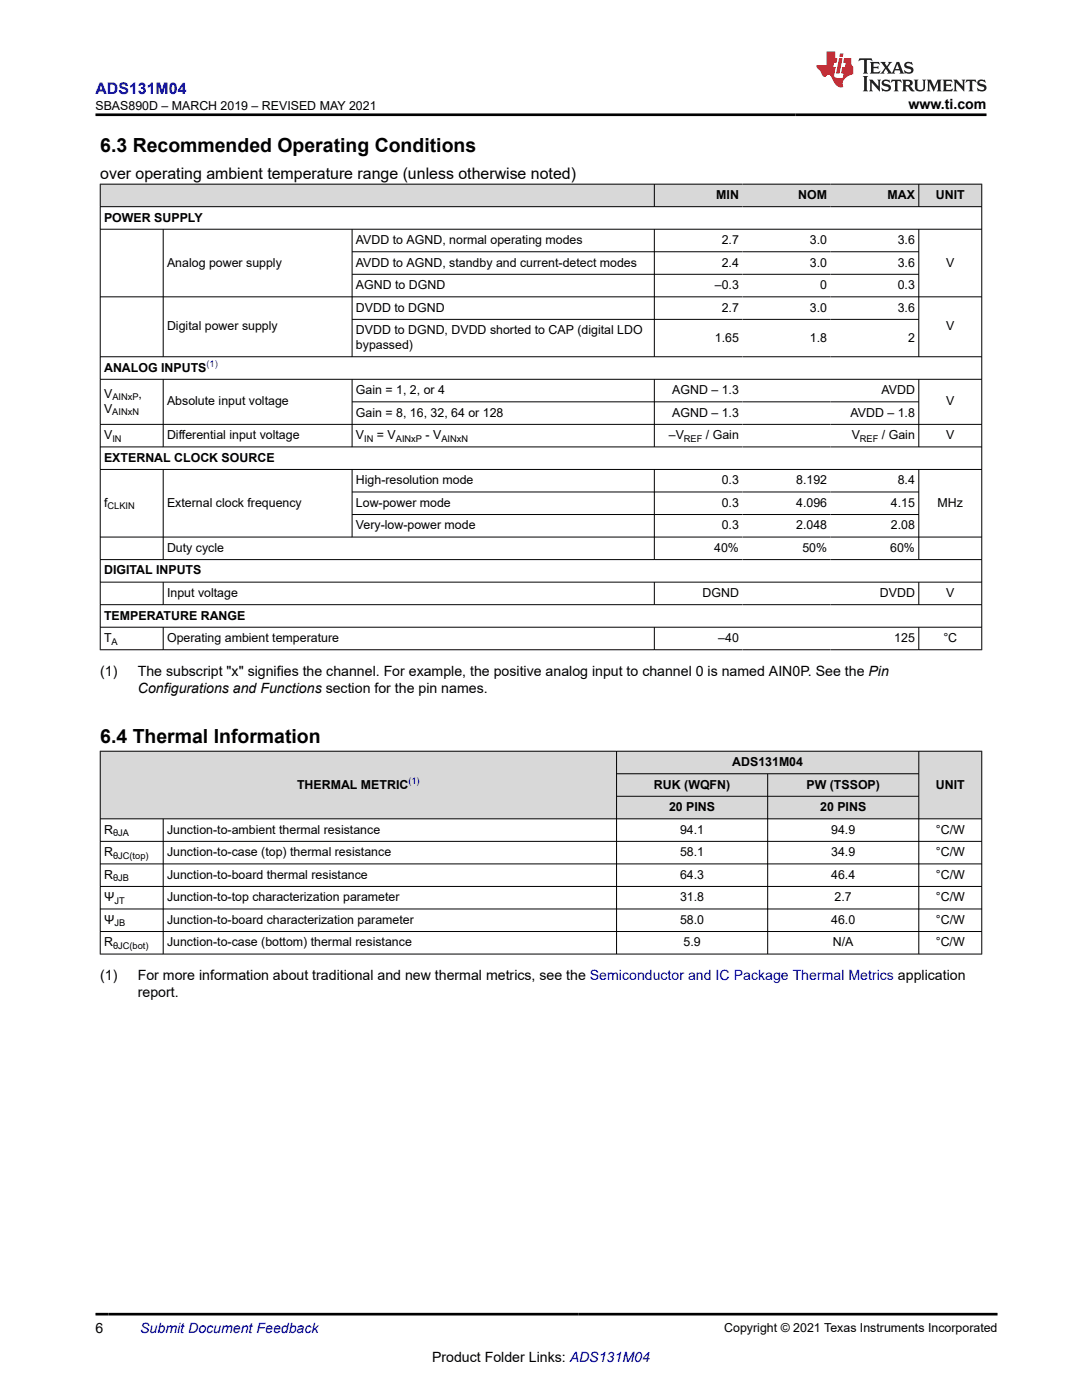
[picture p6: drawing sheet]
<svg xmlns="http://www.w3.org/2000/svg" width="216mm" height="279mm" viewBox="0 0 216 279" stroke-linecap="round" stroke-linejoin="round" font-family="sans-serif">
<defs><g id="words">
<g font-size="3.9">
<text x="20" y="30.3">6.3 Recommended Operating Conditions</text>
<text x="20" y="148.4">6.4 Thermal Information</text>
</g>
<text font-size="3.2" fill="#00f" x="19.1" y="18.7">ADS131M04</text>
<text font-size="3.2" x="20" y="35.7">over operating ambient temperature range (unless otherwise noted)</text>
<g font-size="2.8">
<text x="181.3" y="21.8">www.ti.com</text>
<text x="20" y="134.8">(1)</text>
<text x="27.5" y="134.8">The subscript &quot;x&quot; signifies the channel. For example, the positive analog input to channel 0 is named AIN0P. See the Pin</text>
<text x="27.5" y="138.2">Configurations and Functions section for the pin names.</text>
<text x="20" y="195.6">(1)</text>
<text x="27.5" y="195.6">For more information about traditional and new thermal metrics, see the Semiconductor and IC Package Thermal Metrics application</text>
<text x="27.5" y="198.9">report.</text>
<text x="19" y="266.1">6</text>
<text x="86.2" y="271.7">Product Folder Links: ADS131M04</text>
</g>
<text font-size="2.8" fill="#00f" x="28" y="266.1">Submit Document Feedback</text>
<g font-size="2.5">
<text x="19.1" y="21.9">SBAS890D – MARCH 2019 – REVISED MAY 2021</text>
<text x="142.9" y="39.7">MIN</text>
<text x="159.3" y="39.7">NOM</text>
<text x="177.1" y="39.7">MAX</text>
<text x="186.7" y="39.7">UNIT</text>
<text x="20.8" y="44.2">POWER SUPPLY</text>
<text x="33.3" y="53.2">Analog power supply</text>
<text x="71" y="48.7">AVDD to AGND, normal operating modes</text>
<text x="71" y="53.2">AVDD to AGND, standby and current-detect modes</text>
<text x="144" y="48.7">2.7</text>
<text x="144" y="53.2">2.4</text>
<text x="161.6" y="48.7">3.0</text>
<text x="161.6" y="53.2">3.0</text>
<text x="179.1" y="48.7">3.6</text>
<text x="179.1" y="53.2">3.6</text>
<text x="188.8" y="53.2">V</text>
<text x="71" y="57.7">AGND to DGND</text>
<text x="142.6" y="57.7">–0.3</text>
<text x="163.7" y="57.7">0</text>
<text x="179.1" y="57.7">0.3</text>
<text x="33.3" y="65.9">Digital power supply</text>
<text x="71" y="62.2">DVDD to DGND</text>
<text x="144" y="62.2">2.7</text>
<text x="161.6" y="62.2">3.0</text>
<text x="179.1" y="62.2">3.6</text>
<text x="188.8" y="65.9">V</text>
<text x="71" y="66.7">DVDD to DGND, DVDD shorted to CAP (digital LDO</text>
<text x="71" y="69.7">bypassed)</text>
<text x="142.6" y="68.2">1.65</text>
<text x="161.6" y="68.2">1.8</text>
<text x="181.2" y="68.2">2</text>
<text x="20.8" y="74.2">ANALOG INPUTS</text>
<text x="20.8" y="82.4">V</text>
<text x="20.8" y="79.4">V</text>
<text x="27.7" y="79.4">,</text>
<text x="33.3" y="80.9">Absolute input voltage</text>
<text x="71" y="78.7">Gain = 1, 2, or 4</text>
<text x="71" y="83.2">Gain = 8, 16, 32, 64 or 128</text>
<text x="134.1" y="78.7">AGND – 1.3</text>
<text x="134.1" y="83.2">AGND – 1.3</text>
<text x="169.7" y="83.2">AVDD – 1.8</text>
<text x="175.9" y="78.7">AVDD</text>
<text x="188.8" y="80.9">V</text>
<text x="20.8" y="87.7">V</text>
<text x="33.3" y="87.7">Differential input voltage</text>
<text x="71" y="87.7">V</text>
<text x="75.2" y="87.7">= V</text>
<text x="84.9" y="87.7">- V</text>
<text x="133.5" y="87.7">–V</text>
<text x="140.9" y="87.7">/ Gain</text>
<text x="169.9" y="87.7">V</text>
<text x="176" y="87.7">/ Gain</text>
<text x="188.8" y="87.7">V</text>
<text x="20.8" y="92.2">EXTERNAL CLOCK SOURCE</text>
<text x="20.8" y="101.1">f</text>
<text x="33.3" y="101.1">External clock frequency</text>
<text x="71" y="96.6">High-resolution mode</text>
<text x="71" y="101.1">Low-power mode</text>
<text x="144" y="96.6">0.3</text>
<text x="144" y="101.1">0.3</text>
<text x="158.9" y="96.6">8.192</text>
<text x="158.9" y="101.1">4.096</text>
<text x="177.8" y="101.1">4.15</text>
<text x="179.1" y="96.6">8.4</text>
<text x="187.1" y="101.1">MHz</text>
<text x="71" y="105.6">Very-low-power mode</text>
<text x="144" y="105.6">0.3</text>
<text x="158.9" y="105.6">2.048</text>
<text x="177.8" y="105.6">2.08</text>
<text x="33.3" y="110.1">Duty cycle</text>
<text x="142.5" y="110.1">40%</text>
<text x="160.1" y="110.1">50%</text>
<text x="177.6" y="110.1">60%</text>
<text x="20.8" y="114.6">DIGITAL INPUTS</text>
<text x="33.3" y="119.1">Input voltage</text>
<text x="140.2" y="119.1">DGND</text>
<text x="175.6" y="119.1">DVDD</text>
<text x="188.8" y="119.1">V</text>
<text x="20.8" y="123.6">TEMPERATURE RANGE</text>
<text x="20.8" y="128.1">T</text>
<text x="33.3" y="128.1">Operating ambient temperature</text>
<text x="143.3" y="128.1">–40</text>
<text x="178.4" y="128.1">125</text>
<text x="188.2" y="128.1">°C</text>
<text x="146.1" y="152.9">ADS131M04</text>
<text x="59.3" y="157.4">THERMAL METRIC</text>
<text x="130.5" y="157.4">RUK (WQFN)</text>
<text x="133.5" y="161.9">20 PINS</text>
<text x="160.9" y="157.4">PW (TSSOP)</text>
<text x="163.7" y="161.9">20 PINS</text>
<text x="186.7" y="157.4">UNIT</text>
<text x="20.8" y="166.4">R</text>
<text x="33.3" y="166.4">Junction-to-ambient thermal resistance</text>
<text x="135.7" y="166.4">94.1</text>
<text x="165.9" y="166.4">94.9</text>
<text x="186.7" y="166.4">°C/W</text>
<text x="20.8" y="170.9">R</text>
<text x="33.3" y="170.9">Junction-to-case (top) thermal resistance</text>
<text x="135.7" y="170.9">58.1</text>
<text x="165.9" y="170.9">34.9</text>
<text x="186.7" y="170.9">°C/W</text>
<text x="20.8" y="175.4">R</text>
<text x="20.8" y="179.9">Ψ</text>
<text x="33.3" y="175.4">Junction-to-board thermal resistance</text>
<text x="33.3" y="179.9">Junction-to-top characterization parameter</text>
<text x="135.7" y="175.4">64.3</text>
<text x="135.7" y="179.9">31.8</text>
<text x="165.9" y="175.4">46.4</text>
<text x="166.5" y="179.9">2.7</text>
<text x="186.7" y="175.4">°C/W</text>
<text x="186.7" y="179.9">°C/W</text>
<text x="20.8" y="184.4">Ψ</text>
<text x="33.3" y="184.4">Junction-to-board characterization parameter</text>
<text x="135.7" y="184.4">58.0</text>
<text x="165.9" y="184.4">46.0</text>
<text x="186.7" y="184.4">°C/W</text>
<text x="20.8" y="188.9">R</text>
<text x="33.3" y="188.9">Junction-to-case (bottom) thermal resistance</text>
<text x="136.4" y="188.9">5.9</text>
<text x="166.2" y="188.9">N/A</text>
<text x="186.7" y="188.9">°C/W</text>
<text x="144.5" y="265.8">Copyright © 2021 Texas Instruments Incorporated</text>
</g>
<g font-size="1.9" fill="#00f">
<text x="41.2" y="73.3">(1)</text>
<text x="81.5" y="156.6">(1)</text>
</g>
<g font-size="1.9">
<text x="22.4" y="82.9">AINxN</text>
<text x="22.4" y="79.9">AINxP</text>
<text x="22.4" y="88.1">IN</text>
<text x="72.7" y="88.1">IN</text>
<text x="79" y="88.1">AINxP</text>
<text x="88.1" y="88.1">AINxN</text>
<text x="136.5" y="88.1">REF</text>
<text x="171.6" y="88.1">REF</text>
<text x="21.5" y="101.6">CLKIN</text>
<text x="22.3" y="128.6">A</text>
<text x="22.6" y="166.9">θJA</text>
<text x="22.6" y="171.4">θJC(top)</text>
<text x="22.6" y="175.9">θJB</text>
<text x="22.8" y="180.4">JT</text>
<text x="22.8" y="184.9">JB</text>
<text x="22.6" y="189.4">θJC(bot)</text>
</g>
</g></defs>
<g fill="#d8d8d8">
<path d="M20 36.8h175.9v4.4h-175.9z" fill-rule="evenodd"/>
<path d="M20.1 36.8h110.4v4.4h-110.4z" fill-rule="evenodd"/>
<path d="M130.6 36.8h17.6v4.4h-17.6z" fill-rule="evenodd"/>
<path d="M148.2 36.8h17.5v4.4h-17.5z" fill-rule="evenodd"/>
<path d="M165.7 36.8h17.6v4.4h-17.6z" fill-rule="evenodd"/>
<path d="M183.4 36.8h12.4v4.4h-12.4z" fill-rule="evenodd"/>
</g>
<g fill="none" stroke="#000" stroke-width=".2">
<path d="M19.9 36.8h176.1M20 36.7v93M130.6 36.7v4.6M183.3 36.7v4.6M195.9 36.7v93M19.9 41.2h176.1M19.9 45.7h176.1M19.9 59.2h176.1M32.6 45.7v25.6M70.3 45.7v25.6M70.3 50.2h113.1M70.3 54.7h113.1"/>
<path d="M130.6 45.7v25.6M183.3 45.7v25.6M19.9 71.2h176.1M19.9 75.7h176.1M32.6 75.7v13.6M70.3 75.7v13.6M70.3 63.7h113.1M130.6 75.7v13.6M183.3 75.7v13.6M19.9 84.7h176.1M19.9 89.2h176.1M19.9 93.7h176.1"/>
<path d="M32.6 93.7v18M70.3 93.7v13.5M70.3 80.2h113.1M70.3 98.2h113.1M130.6 93.7v18M183.3 93.7v18M19.9 107.2h176.1M19.9 111.7h176.1M19.9 116.2h176.1M32.6 116.2v4.5M70.3 102.7h113.1M130.6 116.2v4.5"/>
<path d="M183.3 116.2v4.5M19.9 120.7h176.1M19.9 125.2h176.1M19.9 129.7h176.1M32.6 125.2v4.5M130.6 125.2v4.5M183.3 125.2v4.5"/>
</g>
<g fill="#d8d8d8">
<path d="M20 149.9h175.9v4.5h-175.9z" fill-rule="evenodd"/>
<path d="M20.1 150h102.9v13.4h-102.9z" fill-rule="evenodd"/>
<path d="M123.1 150h60.2v4.4h-60.2z" fill-rule="evenodd"/>
<path d="M183.4 150h12.4v13.4h-12.4z" fill-rule="evenodd"/>
<path d="M123.1 154.5h30v4.4h-30z" fill-rule="evenodd"/>
<path d="M153.2 154.5h30.1v4.4h-30.1z" fill-rule="evenodd"/>
<path d="M123.1 159h30v4.4h-30z" fill-rule="evenodd"/>
<path d="M153.2 159h30.1v4.4h-30.1z" fill-rule="evenodd"/>
</g>
<g fill="none" stroke="#000" stroke-width=".2">
<path d="M19.9 149.9h176.1M20 149.9v40.6M123 149.9v40.6M123 154.4h60.4M123 158.9h60.4M153.2 154.4v36.1M183.3 149.9v40.6M195.9 149.9v40.6M19.9 163.4h176.1M19.9 167.9h176.1M19.9 172.4h176.1M19.9 176.9h176.1"/>
<path d="M32.6 163.4v27.1M19.9 181.4h176.1M19.9 185.9h176.1M19.9 190.4h176.1"/>
</g>
<path d="M171.5 11.6l-.2 .6 .5-.2h.6v.1v2.2l-.2 .4h1l-.2-.4v-2.2v-.1h.5l.6 .2-.2-.6zM173.6 12.4l.2 .3v1.6l-.2 .4h1.9l.1-.6a1.08 1.08 0 0 1-1.3 .2v-.7h.6l.4 .2v-.7l-.4 .2h-.6v-.5l.2-.2a1 1 0 0 1 1 .3l-.1-.5zM175.7 12.4l.9 1.1-1 1.2h.9l-.2-.2 .5-.8 .4 .8-.2 .2h1.6l-.2-.2 .2-.5h.9l.1 .5-.1 .2h.9l-.2-.4-.8-1.9h-.5l-.9 2.1-.9-1.1 .9-1h-.8l.2 .2-.4 .6-.4-.6 .2-.2zM179 12.8l.4 1h-.7zM180.7 12.5a.65 .65 0 0 0-.2 .7 .65 .65 0 0 0 .6 .5l.6 .1 .1 .3a.79 .79 0 0 1-.7 .4 .79 .79 0 0 1-.7-.5l.1 .7 .2-.1a.93 .93 0 0 0 1.1 0 .93 .93 0 0 0 .4-.9 1.46 1.46 0 0 0-1.2-.6l-.1-.3a1.09 1.09 0 0 1 1.2 .2l-.2-.6-.1 .1-.5-.2zM172.2 15.2l.2 .4v2.2l-.2 .4h1l-.2-.4v-2.2l.2-.4zM173.4 15.9l.2 .4v1.5l-.2 .4h.8l-.3-.4 .1-1.3 1.6 1.8v-2l.2-.4h-.7l.1 .2 .1 1.1-1.2-1.3zM176.2 16a.65 .65 0 0 0-.2 .8 .65 .65 0 0 0 .6 .4l.6 .2 .1 .2a.79 .79 0 0 1-.7 .4 .79 .79 0 0 1-.7-.5l.1 .7 .2-.1a.93 .93 0 0 0 1.1 .1 .93 .93 0 0 0 .4-1 1.46 1.46 0 0 0-1.2-.5l-.1-.4a1.09 1.09 0 0 1 1.2 .2l-.1-.6-.2 .1-.5-.1zM177.9 15.9l-.1 .6a.63 .63 0 0 1 .8-.3v1.6l-.3 .4h1l-.2-.4v-1.6a.66 .66 0 0 1 .8 .3l-.1-.6zM180 15.9l.2 .4v1.5l-.2 .4h1l-.2-.2-.1-.7h.5l.1 .2a.79 .79 0 0 0 1.2 .6l-1-.9a.61 .61 0 0 0 .6-.6 .61 .61 0 0 0-.5-.7zM180.8 16.2h.1a.47 .47 0 0 1 .5 .1 .47 .47 0 0 1 .1 .5l-.1 .1-.7 .1zM182.3 15.9l.2 .2a2.27 2.27 0 0 0 .4 2 1.04 1.04 0 0 0 1.7-.7v-1.3l.2-.2h-.8l.2 .4v1.1a.6 .6 0 0 1-.6 .6 .6 .6 0 0 1-.6-.6v-1.1l.3-.4zM184.9 15.9l.2 .4v1.5l-.2 .4h.8l-.3-.4v-1.4l.9 1.9 .9-1.9v1.4l-.3 .4h1l-.2-.4v-1.5l.2-.4h-.8l-.7 1.5-.6-1.5zM188.1 15.9l.2 .4v1.5l-.2 .4h1.9l.1-.6a1.09 1.09 0 0 1-1.3 .2v-.7h.6l.4 .2v-.6l-.4 .2h-.6v-.6l.2-.1a1.01 1.01 0 0 1 1 .3l-.1-.6zM190.2 15.9l.3 .4v1.5l-.3 .4h.8l-.2-.4v-1.3l1.6 1.8v-2l.2-.4h-.7l.2 .2v1.1l-1.2-1.3zM192.8 15.9l-.1 .6a.63 .63 0 0 1 .8-.3v1.6l-.3 .4h1l-.2-.4v-1.6a.66 .66 0 0 1 .8 .3l-.1-.6zM195.2 16a.65 .65 0 0 0-.2 .8 .65 .65 0 0 0 .6 .4l.6 .2 .2 .2a.79 .79 0 0 1-.7 .4 .79 .79 0 0 1-.7-.5l.1 .7 .2-.1a.93 .93 0 0 0 1 .1 .93 .93 0 0 0 .5-1 1.46 1.46 0 0 0-1.3-.5v-.4a1.09 1.09 0 0 1 1.2 .2l-.2-.6-.2 .1-.5-.1z" fill="#231f20"/>
<path d="M164.9 10.3v2.7h-2l.1 .4 .8 1a.95 .95 0 0 0 1 .9 .59 .59 0 0 1 .5-.4 .59 .59 0 0 1 .5 .3l.4 .8a1.59 1.59 0 0 0 2.1 1.4 1.61 1.61 0 0 1 1-2.3l1-.3-.1-1.5a1.59 1.59 0 0 1-.3-1.7h-1.5l-.2 .9h.6l-.2 .9h-.5l-.2 .9v.3l.4 .1-.1 .9h-.7a.73 .73 0 0 1-1-.7l.3-1.5h-.5l.1-.9h.5l.2-.9h-.5v-1.3zM167.4 11.6l-.6 3.1h.7l.6-3.1zM167.6 10.7l-.1 .6h.7l.1-.6z" fill="#ed1c24"/>
<path d="M19 22.9h177.8M19 262.3h180" fill="none" stroke="#000" stroke-width=".53"/>
<use href="#words"/>
</svg>
